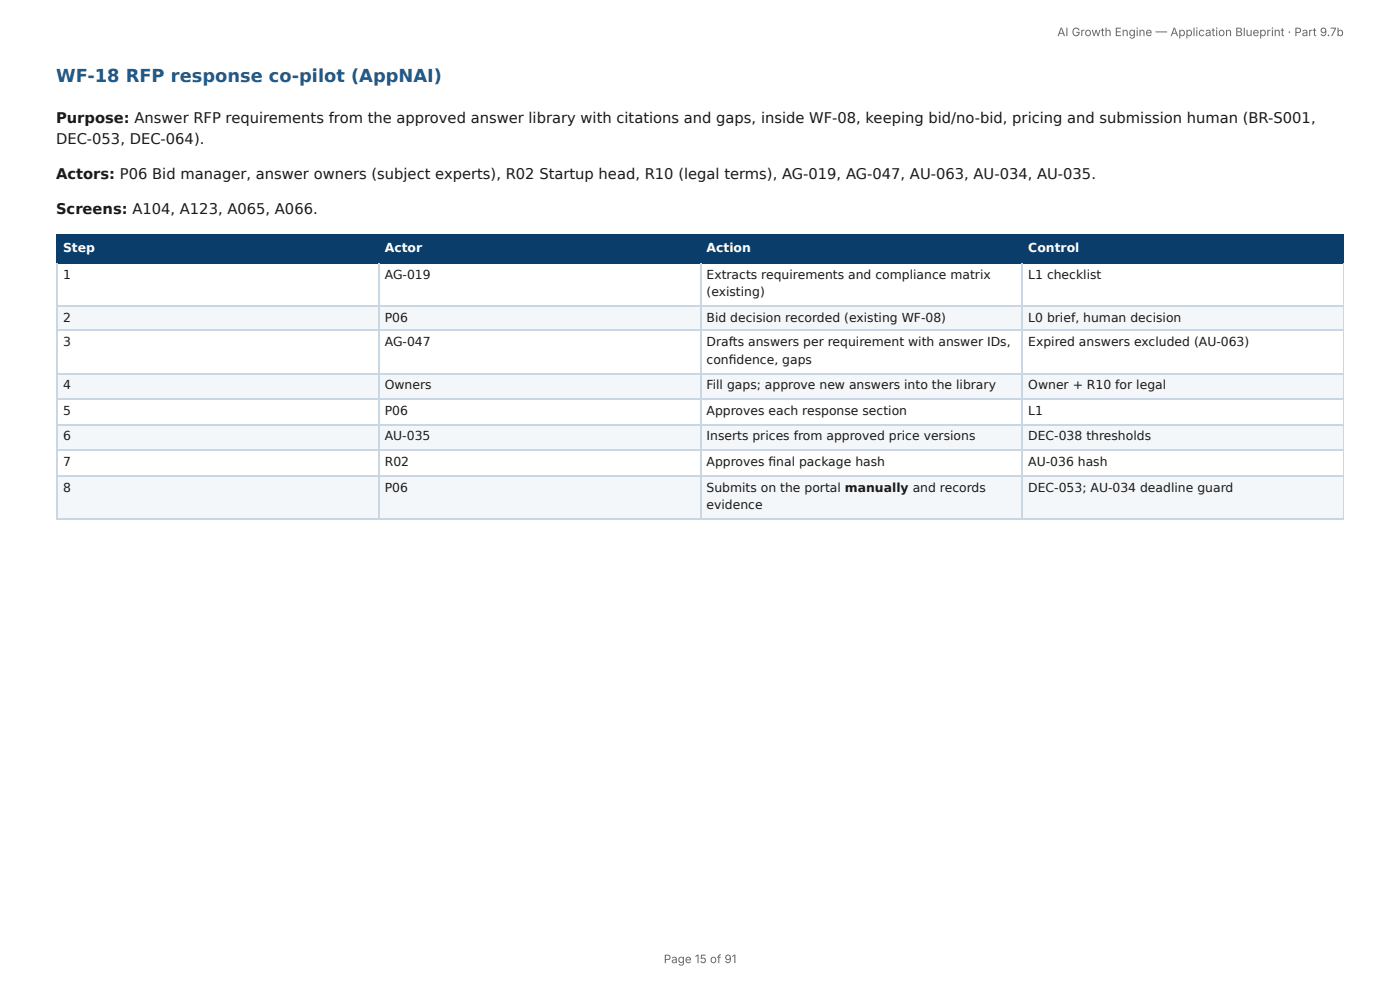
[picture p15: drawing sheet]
<svg xmlns="http://www.w3.org/2000/svg" width="297mm" height="210mm" viewBox="0 0 297 210" stroke-linecap="round" stroke-linejoin="round" font-family="sans-serif">
<defs><g id="words">
<text font-size="3.8" fill="#1f5a8c" x="11.9" y="17.5">WF-18 RFP response co-pilot (AppNAI)</text>
<g font-size="3.1" fill="#1a1a1a">
<text x="11.9" y="26.1">Purpose: Answer RFP requirements from the approved answer library with citations and gaps, inside WF-08, keeping bid/no-bid, pricing and submission human (BR-S001,</text>
<text x="11.9" y="30.5">DEC-053, DEC-064).</text>
<text x="11.9" y="38">Actors: P06 Bid manager, answer owners (subject experts), R02 Startup head, R10 (legal terms), AG-019, AG-047, AU-063, AU-034, AU-035.</text>
<text x="11.9" y="45.4">Screens: A104, A123, A065, A066.</text>
</g>
<g font-size="2.6" fill="#fff">
<text x="13.4" y="53.5">Step</text>
<text x="81.7" y="53.5">Actor</text>
<text x="150.1" y="53.5">Action</text>
<text x="218.4" y="53.5">Control</text>
</g>
<g font-size="2.6" fill="#1a1a1a">
<text x="13.4" y="59.2">1</text>
<text x="81.7" y="59.2">AG-019</text>
<text x="150.1" y="59.2">Extracts requirements and compliance matrix</text>
<text x="218.4" y="59.2">L1 checklist</text>
<text x="150.1" y="62.9">(existing)</text>
<text x="13.4" y="68.3">2</text>
<text x="81.7" y="68.3">P06</text>
<text x="150.1" y="68.3">Bid decision recorded (existing WF-08)</text>
<text x="218.4" y="68.3">L0 brief, human decision</text>
<text x="13.4" y="73.5">3</text>
<text x="81.7" y="73.5">AG-047</text>
<text x="150.1" y="73.5">Drafts answers per requirement with answer IDs,</text>
<text x="150.1" y="77.2">confi dence, gaps</text>
<text x="218.4" y="73.5">Expired answers excluded (AU-063)</text>
<text x="13.4" y="82.7">4</text>
<text x="81.7" y="82.7">Owners</text>
<text x="150.1" y="82.7">Fill gaps; approve new answers into the library</text>
<text x="218.4" y="82.7">Owner + R10 for legal</text>
<text x="13.4" y="88.1">5</text>
<text x="81.7" y="88.1">P06</text>
<text x="150.1" y="88.1">Approves each response section</text>
<text x="218.4" y="88.1">L1</text>
<text x="13.4" y="93.5">6</text>
<text x="81.7" y="93.5">AU-035</text>
<text x="150.1" y="93.5">Inserts prices from approved price versions</text>
<text x="218.4" y="93.5">DEC-038 thresholds</text>
<text x="13.4" y="98.9">7</text>
<text x="81.7" y="98.9">R02</text>
<text x="150.1" y="98.9">Approves fi nal package hash</text>
<text x="218.4" y="98.9">AU-036 hash</text>
<text x="13.4" y="104.4">8</text>
<text x="81.7" y="104.4">P06</text>
<text x="150.1" y="104.4">Submits on the portal manually and records</text>
<text x="218.4" y="104.4">DEC-053; AU-034 deadline guard</text>
<text x="150.1" y="108.1">evidence</text>
</g>
<g font-size="2.5" fill="#666">
<text x="224.6" y="7.7">AI Growth Engine — Application Blueprint · Part 9.7b</text>
<text x="141" y="204.5">Page 15 of 91</text>
</g>
</g></defs>
<g fill="#0b3d6b">
<path d="M12.2 49.8h68.1v5.9h-68.1z"/>
<path d="M80.3 49.8h68.4v5.9h-68.4z"/>
<path d="M148.7 49.8h68.4v5.9h-68.4z"/>
<path d="M217.1 49.8h68.3v5.9h-68.3z"/>
</g>
<g fill="#f4f7fa">
<path d="M12.2 64.9h68.1v5.4h-68.1z"/>
<path d="M80.3 64.9h68.4v5.4h-68.4z"/>
<path d="M148.7 64.9h68.4v5.4h-68.4z"/>
<path d="M217.1 64.9h68.3v5.4h-68.3z"/>
<path d="M12.2 79.4h68.1v5.5h-68.1z"/>
<path d="M80.3 79.4h68.4v5.5h-68.4z"/>
<path d="M148.7 79.4h68.4v5.5h-68.4z"/>
<path d="M217.1 79.4h68.3v5.5h-68.3z"/>
<path d="M12.2 90.3h68.1v5.4h-68.1z"/>
<path d="M80.3 90.3h68.4v5.4h-68.4z"/>
<path d="M148.7 90.3h68.4v5.4h-68.4z"/>
<path d="M217.1 90.3h68.3v5.4h-68.3z"/>
<path d="M12.2 101.2h68.1v8.9h-68.1z"/>
<path d="M80.3 101.2h68.4v8.9h-68.4z"/>
<path d="M148.7 101.2h68.4v8.9h-68.4z"/>
<path d="M217.1 101.2h68.3v8.9h-68.3z"/>
</g>
<path d="M11.9 49.9h273.5M11.9 55.9h273.5M12 49.8v6.2M80.4 49.8v6.2M148.8 49.8v6.2M217 49.8v6.2" fill="none" stroke="#0b3d6b" stroke-width=".25"/>
<path d="M285.3 49.8v6.2" fill="none" stroke="#0b3d6b" stroke-width=".21"/>
<path d="M12 56v54.3M80.4 56v54.3M148.8 56v54.3M217 56v54.3M11.9 65h273.5M11.9 70.2h273.5M11.9 79.3h273.5M11.9 84.7h273.5M11.9 90.2h273.5M11.9 95.6h273.5M11.9 101h273.5M11.9 110.2h273.5" fill="none" stroke="#c9d6e3" stroke-width=".25"/>
<path d="M285.3 56v54.3" fill="none" stroke="#c9d6e3" stroke-width=".21"/>
<use href="#words"/>
</svg>
